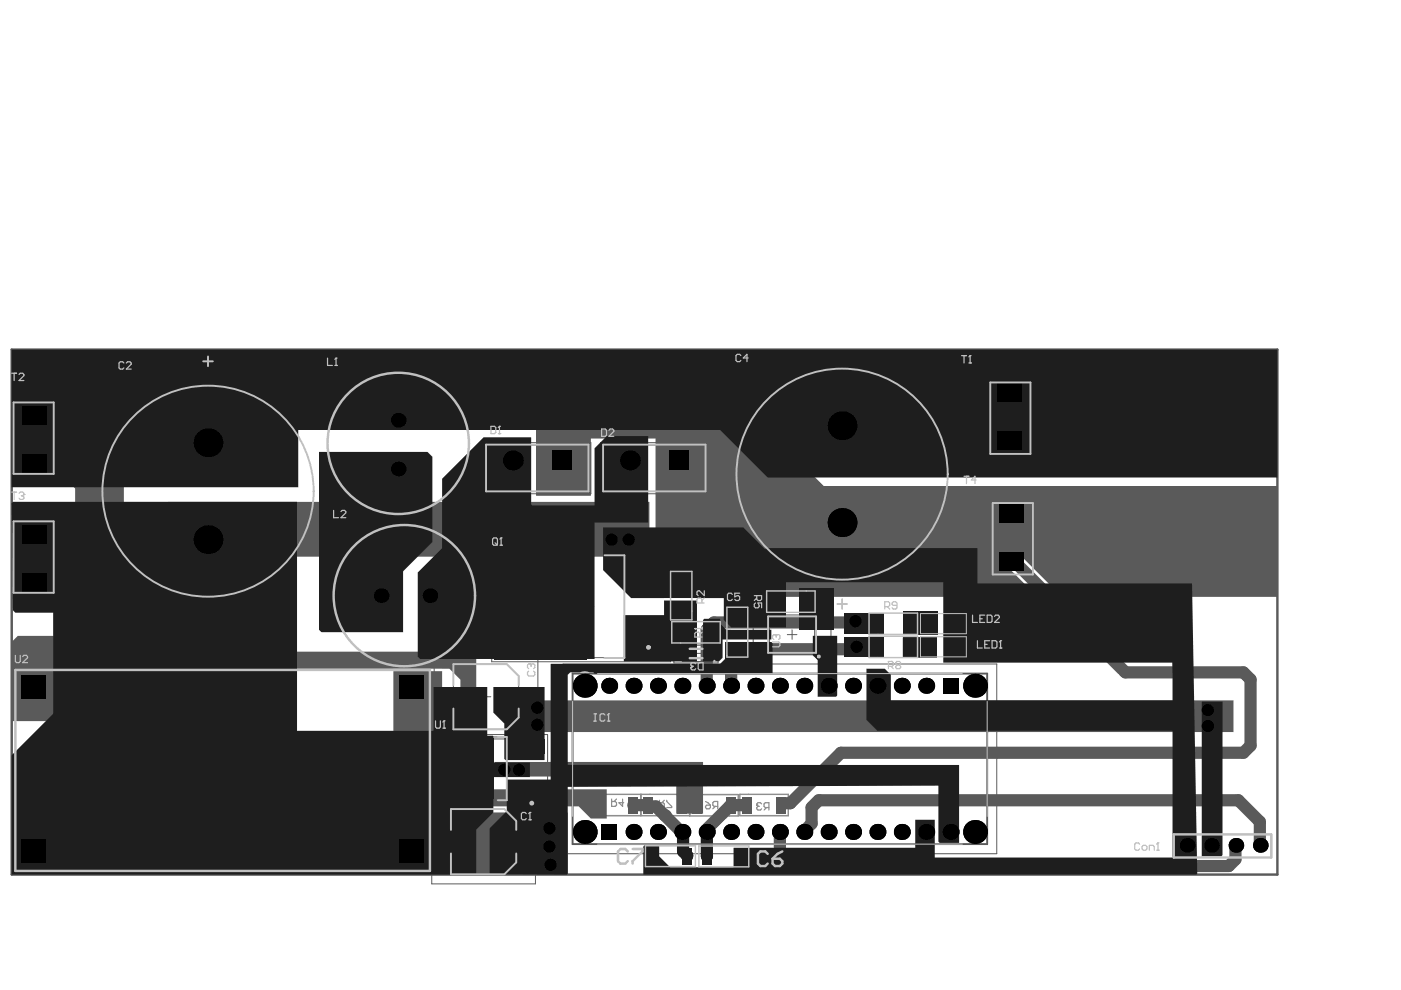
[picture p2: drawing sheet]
<svg xmlns="http://www.w3.org/2000/svg" width="297mm" height="210mm" viewBox="0 0 297 210" stroke-linecap="round" stroke-linejoin="round" font-family="sans-serif">
<g fill="none" stroke="#5a5a5a" stroke-width=".21">
<path d="M102.5 93.9h22.8v10.8h-22.8zM103 94.4h21.8v9.8h-21.8zM127.4 93.9h22.7v10.8h-22.7zM127.9 94.4h21.7v9.8h-21.7zM104.2 116.9h38v23.4h-38zM112.7 117.8h19.7v21.6h-19.7zM124.8 101.6l-2.6 2.6M149.6 101.6l-2.6 2.6M92.1 138.8h21.9v17.9h-21.9zM123.8 128.6h2.1M124.9 127.6v2M142.9 136.5h9.3v4.1h-9.3z"/>
<path d="M144.7 136.8h5.8v3.5h-5.8zM146.5 138.5h2.1M147.6 137.5v2M159.7 130.4h16.5v8.3h-16.5zM163.2 130.7h9.5v7.7h-9.5zM166.9 134.6h2.1M167.9 133.5v2.1M93.1 155.7h23v14.5h-23zM94.8 156.3h12.6v13.4h-12.6zM96.1 140.8h11.3l2.6 2.5v8.8l-2.6 2.5h-11.3zM102 147.7h2.1M103 146.7v2"/>
<path d="M119.4 140.8h91.9v40.2h-91.9zM91.5 169.5h22v17.9h-22zM95.6 171.5h11.3l2.6 2.6v8.8l-2.6 2.5h-11.3zM101.5 178.5h2M102.5 177.4v2.1M103.6 163h2M104.6 161.9v2.1"/>
</g>
<path d="M121.4 142.8h87.9v36.2h-87.9z" fill="none" stroke="#5a5a5a" stroke-width=".41"/>
<path d="M2.5 74.1h268.3v111.3h-268.3z" fill="none" stroke="#5a5a5a" stroke-width=".52"/>
<path d="M125.6 168.4h10.2v4.5h-10.2zM135.9 168.4h10.3v4.5h-10.3zM146.3 168.5h10.2v4.5h-10.2zM156.9 168.4h10.2v4.5h-10.2z" fill="none" stroke="#8c8c8c" stroke-width=".31"/>
<g fill="none" stroke="#8c8c8c" stroke-width=".26">
<path d="M129.7 169.4v1.6h.8l.2-.3v-.5l-.2-.3h-.8M130.7 169.4l-.5 .5M132 169.4v1.6l-.8-.8h1.1M139.8 169.7v1.5h.8l.2-.2v-.5l-.2-.3h-.8M140.8 169.7l-.5 .5M141.4 169.7v.2l1 1.1v.2h-1M149.6 169.9l1 .8M149.6 171l.2-.3h.8v.5l-.2 .3h-.6l-.2-.3zM151.7 171l-.6 .5M152.2 171h-.8l-.3-.3v-.5l.3-.3h.8v1.6M160.4 170.7h.1M160.4 170.7l.3 .3"/>
<path d="M160.7 171h.3M160.7 171l-.3 .2v.3l.3 .2h.5l.3-.2M161.5 170.5l-.3-.3h-.5l-.3 .3v.2M162.5 171.2l-.5 .5M163 171.2h-.8l-.2-.2v-.5l.2-.3h.8v1.5"/>
</g>
<g fill="#5a5a5a">
<path d="M104.9 161.5h44.2v11h-5.7v-7.9h-38.5z"/>
<path d="M35.6 106.4h102.1v10.3l.2 .3-1 1h-101.3z"/>
<path d="M2.5 74.1h96.4v15.8l-1.3 1.3h-34.6v11.8h-36.7v35.2h74.7v29.2h27.6v6.2h-3.3l-2.6-2.6h-25.1v-26.9l-2.3-2.3h-60.8l-11.1 11.1h-20.9v-16.8l1.3-1.3h12.1v-31.2l-.5-.6h-12.9z"/>
<path d="M83.4 142.3h10.3v27.4l2.6 2.6h24.1v13.1h-29.2v-9.3h-7.8z"/>
<path d="M111.5 148.5h150v6.7h-150z"/>
<path d="M113.6 74.1h47.9v15.8l13.2 13.1h96.1v23.5h-45.6l-8.8-8.7a2.15 2.15 0 0 0-2.5-.5 2.15 2.15 0 0 0-1.2 2.2 1.79 1.79 0 0 0 1.6 1.4l5.5 5.4-.1 .2h-80.7v-33.5h-13.7v12.1h-11.7z"/>
</g>
<path d="M155 139.2v6.2M155 170.7h2.4M172.1 171.2v3.4M267.1 174.2l.1 5" fill="none" stroke="#5a5a5a" stroke-width="2.6"/>
<circle cx="157.4" cy="170.7" r="1.29" fill="#5a5a5a"/>
<path d="M181.6 137.1l-.5 .6" fill="none" stroke="#5a5a5a" stroke-width="2.6"/>
<circle cx="141" cy="172.9" r="1.29" fill="#5a5a5a"/>
<path d="M137.5 170.7l.3 .3h1.2l5.5 5.4h.2M150 175.7v.5l-.2 .2" fill="none" stroke="#5a5a5a" stroke-width="2.6"/>
<circle cx="154.7" cy="171" r="1.29" fill="#5a5a5a"/>
<path d="M214.5 119.1h.6l23.5 23.5h25l1.5 1.5v14l-1.5 1.5h-85.3l-10.7 10.7h-1.7M181.1 137.7h-24.6l-1.5 1.5M181.4 131.7l-.3 .3h-29.7l-1.6 1.5v11.9M134.3 170.7h3.2M155 170.7l-5 5M165.4 176.4v5.7l1.5 1.5h93.6l1.4-1.4 .1-3M172.1 174.6l-1.6 1.6v.2M172.1 171.2l1.5-1.5h89l4.5 4.5" fill="none" stroke="#5a5a5a" stroke-width="2.6"/>
<g fill="#000">
<circle cx="44.1" cy="93.9" r="3.1"/>
<circle cx="84.4" cy="99.4" r="1.55"/>
<circle cx="84.4" cy="89.1" r="1.55"/>
<circle cx="108.7" cy="97.6" r="2.11"/>
<circle cx="133.6" cy="97.6" r="2.11"/>
<circle cx="178.5" cy="90.3" r="3.1"/>
<circle cx="44.1" cy="114.4" r="3.1"/>
<circle cx="129.7" cy="114.4" r="1.29"/>
<circle cx="133.3" cy="114.4" r="1.29"/>
<circle cx="178.5" cy="110.8" r="3.1"/>
<circle cx="80.8" cy="126.3" r="1.55"/>
<circle cx="91.2" cy="126.3" r="1.55"/>
<circle cx="110.5" cy="131.8" r="1.29"/>
<circle cx="110.5" cy="120.3" r="1.29"/>
<circle cx="110.5" cy="125" r="1.29"/>
<circle cx="110.5" cy="136.6" r="1.29"/>
<circle cx="114.6" cy="131.8" r="1.29"/>
<circle cx="114.6" cy="120.3" r="1.29"/>
<circle cx="114.6" cy="125" r="1.29"/>
<circle cx="114.6" cy="136.6" r="1.29"/>
<circle cx="118.3" cy="131.8" r="1.29"/>
<circle cx="118.3" cy="120.3" r="1.29"/>
<circle cx="118.3" cy="125" r="1.29"/>
<circle cx="118.3" cy="136.6" r="1.29"/>
<circle cx="122.1" cy="131.8" r="1.29"/>
<circle cx="122.1" cy="120.3" r="1.29"/>
<circle cx="122.1" cy="125" r="1.29"/>
<circle cx="122.1" cy="136.6" r="1.29"/>
<circle cx="181.4" cy="131.7" r="1.29"/>
<circle cx="181.6" cy="137.1" r="1.29"/>
<circle cx="113.9" cy="150.1" r="1.29"/>
<circle cx="113.9" cy="153.7" r="1.29"/>
<circle cx="124" cy="145.4" r="2.52"/>
<circle cx="129.2" cy="145.4" r="1.7"/>
<circle cx="134.3" cy="145.4" r="1.7"/>
<circle cx="139.5" cy="145.4" r="1.7"/>
<circle cx="144.7" cy="145.4" r="1.7"/>
<circle cx="149.8" cy="145.4" r="1.7"/>
<circle cx="155" cy="145.4" r="1.7"/>
<circle cx="160.2" cy="145.4" r="1.7"/>
<circle cx="165.4" cy="145.4" r="1.7"/>
<circle cx="170.5" cy="145.4" r="1.7"/>
<circle cx="175.7" cy="145.4" r="1.7"/>
<circle cx="180.9" cy="145.4" r="1.7"/>
<circle cx="186" cy="145.4" r="1.7"/>
<circle cx="191.2" cy="145.4" r="1.7"/>
<circle cx="196.4" cy="145.4" r="1.7"/>
<circle cx="206.7" cy="145.4" r="2.52"/>
<circle cx="256.1" cy="150.6" r="1.29"/>
<circle cx="256.1" cy="153.9" r="1.29"/>
<circle cx="106.9" cy="163.2" r="1.29"/>
<circle cx="110" cy="163.2" r="1.29"/>
<circle cx="116.5" cy="179.5" r="1.29"/>
<circle cx="116.5" cy="175.6" r="1.29"/>
<circle cx="124" cy="176.4" r="2.52"/>
<circle cx="134.3" cy="176.4" r="1.7"/>
<circle cx="139.5" cy="176.4" r="1.7"/>
<circle cx="144.7" cy="176.4" r="1.7"/>
<circle cx="149.8" cy="176.4" r="1.7"/>
<circle cx="155" cy="176.4" r="1.7"/>
<circle cx="160.2" cy="176.4" r="1.7"/>
<circle cx="165.4" cy="176.4" r="1.7"/>
<circle cx="170.5" cy="176.4" r="1.7"/>
<circle cx="175.7" cy="176.4" r="1.7"/>
<circle cx="180.9" cy="176.4" r="1.7"/>
<circle cx="186" cy="176.4" r="1.7"/>
<circle cx="191.2" cy="176.4" r="1.7"/>
<circle cx="196.4" cy="176.4" r="1.7"/>
<circle cx="201.5" cy="176.4" r="1.7"/>
<circle cx="206.7" cy="176.4" r="2.52"/>
<circle cx="251.7" cy="179.2" r="1.55"/>
<circle cx="256.9" cy="179.2" r="1.55"/>
<circle cx="262" cy="179.2" r="1.55"/>
<circle cx="267.2" cy="179.2" r="1.55"/>
<circle cx="116.7" cy="183.4" r="1.29"/>
</g>
<g fill="#000">
<path d="M4.8 86.1h5.1v3.9h-5.1z" fill-rule="evenodd"/>
<path d="M117 95.5h4.2v4.2h-4.2z" fill-rule="evenodd"/>
<path d="M141.8 95.5h4.2v4.2h-4.2z" fill-rule="evenodd"/>
<path d="M211.4 81.3h5.1v3.9h-5.1z" fill-rule="evenodd"/>
<path d="M211.4 91.6h5.1v3.8h-5.1z" fill-rule="evenodd"/>
<path d="M4.8 96.4h5.1v3.8h-5.1z" fill-rule="evenodd"/>
<path d="M4.8 111.4h5.1v3.8h-5.1z" fill-rule="evenodd"/>
<path d="M211.9 117.1h5.1v3.9h-5.1z" fill-rule="evenodd"/>
<path d="M211.9 106.9h5.1v3.9h-5.1z" fill-rule="evenodd"/>
<path d="M4.8 121.6h5.1v3.8h-5.1z" fill-rule="evenodd"/>
<path d="M4.6 143.1h5.1v5.1h-5.1z" fill-rule="evenodd"/>
<path d="M84.7 143.1h5.1v5.1h-5.1z" fill-rule="evenodd"/>
<path d="M199.9 143.7h3.3v3.4h-3.3z" fill-rule="evenodd"/>
<path d="M4.6 178h5.1v5.1h-5.1z" fill-rule="evenodd"/>
<path d="M84.7 178h5.1v5.1h-5.1z" fill-rule="evenodd"/>
<path d="M127.5 174.7h3.4v3.4h-3.4z" fill-rule="evenodd"/>
</g>
<g fill="#5a5a5a">
<path d="M126.1 169h2.1v3.4h-2.1z" fill-rule="evenodd"/>
<path d="M133.3 169h2v3.4h-2z" fill-rule="evenodd"/>
<path d="M146.8 169h2v3.4h-2z" fill-rule="evenodd"/>
<path d="M153.9 169h2.1v3.4h-2.1z" fill-rule="evenodd"/>
<path d="M136.5 169h2v3.4h-2z" fill-rule="evenodd"/>
<path d="M143.6 169h2v3.4h-2z" fill-rule="evenodd"/>
<path d="M157.4 169h2v3.4h-2z" fill-rule="evenodd"/>
<path d="M164.5 169h2.1v3.4h-2.1z" fill-rule="evenodd"/>
</g>
<g fill="#1e1e1e">
<path d="M104.6 145.7h10.9v15.5h-8.3l-.3-.3v-7.5l-2.3-2.3z"/>
<path d="M191.4 135.1h7.3v4.4h-7.3z"/>
<path d="M191.5 129.6h7.2v5h-7.2z"/>
<path d="M172.3 134.8h5.2v12.7l-.3 .2h-3.8v-7.7l-1.1-1.1z"/>
<path d="M169.5 124.7h7.2v8.8h-7.2z"/>
<path d="M254.9 148.8h4.3v32.5l-.3 .3h-4.1z"/>
<path d="M179.1 135.1h8.2v4.1h-8.2z"/>
<path d="M179.1 129.9h8.2v4.4h-8.2z"/>
<path d="M67.6 95.8h23l1.1 1.1v18l-6.2 6.2v12.9h-17.4l-.5-.5z"/>
<path d="M132.3 130.4h8.5v-3.1h7v12.9h-15.5z"/>
<path d="M149.1 131.5l.2-.3h3.4v1l1.3 1.3h9.5v2.1h-10.3v3.9l-.8 .7h-3.3z"/>
<path d="M93.7 101.5l8.8-8.8h10.1v14.2l.3 .3h13.2v-12.2l2.5-2.5h8.8v18.3h-11.3v28.9h-37l-.5-.5v-17.8l5.1-5.2z"/>
<path d="M2.5 106.7l.2-.3h60.3v48.6h28.8l.1-.2v-9.1h11.4v10.3h1.2l.1 .2v5.5h7.8v3.1h-7.8v7.5l-3.6 3.6v9.5h-98.5v-25.3l8.8-8.8v-21.4h-8l-.6-.5z"/>
<path d="M127.9 111.8h29.7l4.6 4.7 .3-.3h44.7v7.5h45.5l1.1 61.5-.1 .2h-117.3v-5.9l.3-.3h3.1v2.4l2.3 2.3h13.4v-4.2h38.5v-5.9h4.2v8h50.4l-.1-41.3h-48.5v-17h-33.4v9.5h-11.6l-1.5-1.5v-4.7h-19.7l-5.9-5.9z"/>
<path d="M183.7 141.8h3.9l1.3 1.3v5.4h60.5v6.5h-63.4l-2.3-2.4z"/>
<path d="M116.7 140.8h36l1-1.1v-3.6h9.9l.2 .3v6.4h-37.7l-.3-.2h-.7a2.94 2.94 0 0 0-2.2 0h-2l-.5 .5v19.1h83v16.5h-4.2l-.2-.2v-11.9l-78.6 .2v18.5l-.2 .1h-16.4v-9.8l3.6-3.6v-6.7h9.3z"/>
<path d="M2.5 74.1h268.3v27.1h-108l-10.1-10h-89.5v12.1h-60.7z"/>
</g>
<path d="M144.7 176.4l.1 .1v4l.9 1.1M149.8 176.4h.1M149.9 176.4v5.2" fill="none" stroke="#1e1e1e" stroke-width="2.6"/>
<g fill="#000">
<circle cx="44.1" cy="93.9" r="3.1"/>
<circle cx="84.4" cy="99.4" r="1.55"/>
<circle cx="84.4" cy="89.1" r="1.55"/>
<circle cx="108.7" cy="97.6" r="2.11"/>
<circle cx="133.6" cy="97.6" r="2.11"/>
<circle cx="178.5" cy="90.3" r="3.1"/>
<circle cx="44.1" cy="114.4" r="3.1"/>
<circle cx="129.7" cy="114.4" r="1.29"/>
<circle cx="133.3" cy="114.4" r="1.29"/>
<circle cx="178.5" cy="110.8" r="3.1"/>
<circle cx="80.8" cy="126.3" r="1.55"/>
<circle cx="91.2" cy="126.3" r="1.55"/>
<circle cx="110.5" cy="131.8" r="1.29"/>
<circle cx="110.5" cy="120.3" r="1.29"/>
<circle cx="110.5" cy="125" r="1.29"/>
<circle cx="110.5" cy="136.6" r="1.29"/>
<circle cx="114.6" cy="131.8" r="1.29"/>
<circle cx="114.6" cy="120.3" r="1.29"/>
<circle cx="114.6" cy="125" r="1.29"/>
<circle cx="114.6" cy="136.6" r="1.29"/>
<circle cx="118.3" cy="131.8" r="1.29"/>
<circle cx="118.3" cy="120.3" r="1.29"/>
<circle cx="118.3" cy="125" r="1.29"/>
<circle cx="118.3" cy="136.6" r="1.29"/>
<circle cx="122.1" cy="131.8" r="1.29"/>
<circle cx="122.1" cy="120.3" r="1.29"/>
<circle cx="122.1" cy="125" r="1.29"/>
<circle cx="122.1" cy="136.6" r="1.29"/>
<circle cx="181.4" cy="131.7" r="1.29"/>
<circle cx="181.6" cy="137.1" r="1.29"/>
<circle cx="113.9" cy="150.1" r="1.29"/>
<circle cx="113.9" cy="153.7" r="1.29"/>
<circle cx="124" cy="145.4" r="2.52"/>
<circle cx="129.2" cy="145.4" r="1.7"/>
<circle cx="134.3" cy="145.4" r="1.7"/>
<circle cx="139.5" cy="145.4" r="1.7"/>
<circle cx="144.7" cy="145.4" r="1.7"/>
<circle cx="149.8" cy="145.4" r="1.7"/>
<circle cx="155" cy="145.4" r="1.7"/>
<circle cx="160.2" cy="145.4" r="1.7"/>
<circle cx="165.4" cy="145.4" r="1.7"/>
<circle cx="170.5" cy="145.4" r="1.7"/>
<circle cx="175.7" cy="145.4" r="1.7"/>
<circle cx="180.9" cy="145.4" r="1.7"/>
<circle cx="186" cy="145.4" r="1.7"/>
<circle cx="191.2" cy="145.4" r="1.7"/>
<circle cx="196.4" cy="145.4" r="1.7"/>
<circle cx="206.7" cy="145.4" r="2.52"/>
<circle cx="256.1" cy="150.6" r="1.29"/>
<circle cx="256.1" cy="153.9" r="1.29"/>
<circle cx="106.9" cy="163.2" r="1.29"/>
<circle cx="110" cy="163.2" r="1.29"/>
<circle cx="116.5" cy="179.5" r="1.29"/>
<circle cx="116.5" cy="175.6" r="1.29"/>
<circle cx="124" cy="176.4" r="2.52"/>
<circle cx="134.3" cy="176.4" r="1.7"/>
<circle cx="139.5" cy="176.4" r="1.7"/>
<circle cx="144.7" cy="176.4" r="1.7"/>
<circle cx="149.8" cy="176.4" r="1.7"/>
<circle cx="155" cy="176.4" r="1.7"/>
<circle cx="160.2" cy="176.4" r="1.7"/>
<circle cx="165.4" cy="176.4" r="1.7"/>
<circle cx="170.5" cy="176.4" r="1.7"/>
<circle cx="175.7" cy="176.4" r="1.7"/>
<circle cx="180.9" cy="176.4" r="1.7"/>
<circle cx="186" cy="176.4" r="1.7"/>
<circle cx="191.2" cy="176.4" r="1.7"/>
<circle cx="196.4" cy="176.4" r="1.7"/>
<circle cx="201.5" cy="176.4" r="1.7"/>
<circle cx="206.7" cy="176.4" r="2.52"/>
<circle cx="251.7" cy="179.2" r="1.55"/>
<circle cx="256.9" cy="179.2" r="1.55"/>
<circle cx="262" cy="179.2" r="1.55"/>
<circle cx="267.2" cy="179.2" r="1.55"/>
<circle cx="116.7" cy="183.4" r="1.29"/>
</g>
<g fill="#000">
<path d="M4.8 86.1h5.1v3.9h-5.1z" fill-rule="evenodd"/>
<path d="M117 95.5h4.2v4.2h-4.2z" fill-rule="evenodd"/>
<path d="M141.8 95.5h4.2v4.2h-4.2z" fill-rule="evenodd"/>
<path d="M211.4 81.3h5.1v3.9h-5.1z" fill-rule="evenodd"/>
<path d="M211.4 91.6h5.1v3.8h-5.1z" fill-rule="evenodd"/>
<path d="M4.8 96.4h5.1v3.8h-5.1z" fill-rule="evenodd"/>
<path d="M4.8 111.4h5.1v3.8h-5.1z" fill-rule="evenodd"/>
<path d="M211.9 117.1h5.1v3.9h-5.1z" fill-rule="evenodd"/>
<path d="M211.9 106.9h5.1v3.9h-5.1z" fill-rule="evenodd"/>
<path d="M4.8 121.6h5.1v3.8h-5.1z" fill-rule="evenodd"/>
<path d="M4.6 143.1h5.1v5.1h-5.1z" fill-rule="evenodd"/>
<path d="M84.7 143.1h5.1v5.1h-5.1z" fill-rule="evenodd"/>
<path d="M199.9 143.7h3.3v3.4h-3.3z" fill-rule="evenodd"/>
<path d="M4.6 178h5.1v5.1h-5.1z" fill-rule="evenodd"/>
<path d="M84.7 178h5.1v5.1h-5.1z" fill-rule="evenodd"/>
<path d="M127.5 174.7h3.4v3.4h-3.4z" fill-rule="evenodd"/>
</g>
<g fill="#1e1e1e">
<path d="M191.9 135.4h2.1v3.5h-2.1z" fill-rule="evenodd"/>
<path d="M195.5 135.4h2.5v3.5h-2.5z" fill-rule="evenodd"/>
<path d="M137.6 179.8h2v3.5h-2z" fill-rule="evenodd"/>
<path d="M150.1 132.3h2.1v3.5h-2.1z" fill-rule="evenodd"/>
<path d="M149.6 137.6h2.3v1.9h-2.3z" fill-rule="evenodd"/>
<path d="M191.9 130.5h2.1v3.5h-2.1z" fill-rule="evenodd"/>
<path d="M195.5 130.5h2.5v3.5h-2.5z" fill-rule="evenodd"/>
<path d="M163.1 125.9h2v3.4h-2z" fill-rule="evenodd"/>
<path d="M170.2 125.9h2.1v3.4h-2.1z" fill-rule="evenodd"/>
<path d="M160.3 136.3h2.4v1.7h-2.4z" fill-rule="evenodd"/>
<path d="M154.6 136.6h3.4v2h-3.4z" fill-rule="evenodd"/>
<path d="M160.3 131.2h2.4v1.6h-2.4z" fill-rule="evenodd"/>
<path d="M173.1 136.3h2.5v1.7h-2.5z" fill-rule="evenodd"/>
<path d="M173.1 131.2h2.5v1.6h-2.5z" fill-rule="evenodd"/>
<path d="M184.8 135.4h2.1v3.5h-2.1z" fill-rule="evenodd"/>
<path d="M202 135.4h2.5v3.5h-2.5z" fill-rule="evenodd"/>
<path d="M94 145.8h7.1v3.8h-7.1z" fill-rule="evenodd"/>
<path d="M109.9 166.1h5.7v3h-5.7z" fill-rule="evenodd"/>
<path d="M105 145.8h7.1v3.8h-7.1z" fill-rule="evenodd"/>
<path d="M109.9 156.8h5.7v3.1h-5.7z" fill-rule="evenodd"/>
<path d="M148.9 179.8h2v3.5h-2z" fill-rule="evenodd"/>
<path d="M144.7 179.8h2v3.5h-2z" fill-rule="evenodd"/>
<path d="M143 132.3h2v3.5h-2z" fill-rule="evenodd"/>
<path d="M143.3 137.6h2.2v1.9h-2.2z" fill-rule="evenodd"/>
<path d="M142.7 121.7h3.4v2h-3.4z" fill-rule="evenodd"/>
<path d="M156 179.8h2v3.5h-2z" fill-rule="evenodd"/>
<path d="M160.3 133.7h2.4v1.7h-2.4z" fill-rule="evenodd"/>
<path d="M154.6 129.5h3.4v2h-3.4z" fill-rule="evenodd"/>
<path d="M184.8 130.5h2.1v3.5h-2.1z" fill-rule="evenodd"/>
<path d="M202 130.5h2.5v3.5h-2.5z" fill-rule="evenodd"/>
<path d="M93.5 176.6h7v3.7h-7z" fill-rule="evenodd"/>
<path d="M104.5 176.6h7v3.7h-7z" fill-rule="evenodd"/>
<path d="M142.7 128.8h3.4v2.1h-3.4z" fill-rule="evenodd"/>
<path d="M133.6 131.4h7.8v4.7h-7.8z" fill-rule="evenodd"/>
<path d="M133.6 121.1h7.8v4.7h-7.8z" fill-rule="evenodd"/>
<path d="M104.9 117.4h19.6v22.4h-19.6z" fill-rule="evenodd"/>
<path d="M92.3 156.6h12.4v12.8h-12.4z" fill-rule="evenodd"/>
</g>
<g fill="none" stroke="#c0c0c0" stroke-width=".41">
<path d="M43.1 76.6h2M44.1 75.6v2M2.9 85.3h8.5v15.2h-8.5zM103 94.3h21.8v9.9h-21.8zM127.9 94.3h21.7v9.9h-21.7zM210 81.1h8.5v15.1h-8.5zM2.9 110.5h8.5v15.2h-8.5zM128.2 117.7h4.2v21.8h-4.2M210.5 106.7h8.5v15.1h-8.5zM162.8 130.7h10.2v7.7h-10.2zM177.5 128.1h2.1M178.5 127v2.1"/>
<path d="M96.1 145.2v-4.4h11.3l2.6 2.5v1.9M96.1 150.2v4.4h11.3l2.6-2.5v-1.9M105.5 156.3h1.9v13.4h-1.9M95.6 176v-4.5h11.3l2.6 2.6v1.9M95.6 180.9v4.5h11.3l2.6-2.5v-2"/>
<circle cx="44.1" cy="104.1" r="22.4"/>
<circle cx="178.5" cy="100.5" r="22.4"/>
</g>
<path d="M142.2 121.2h4.5v10.2h-4.5zM142.4 131.8h10.3v4.5h-10.3zM154.1 128.8h4.4v10.5h-4.4zM162.5 125.3h10.3v4.5h-10.3zM184.3 134.9h10.2v4.5h-10.2zM184.3 130h10.2v4.5h-10.2zM136.8 179.3h10.6v4.4h-10.6zM148.2 179.4h10.6v4.4h-10.6z" fill="none" stroke="#c0c0c0" stroke-width=".31"/>
<g fill="none" stroke="#c0c0c0" stroke-width=".52">
<path d="M146.2 139.5h2.7M146.2 137.6h2.7M3.3 142h87.9v42.7h-87.9zM248.9 176.9h20.6v4.9h-20.6zM133.1 180.5l-.5-.5h-1.1l-.5 .5v2.1l.5 .5h1.1l.5-.5M134.1 180h2.1v.5l-2.1 2.1v.5M162.8 181l-.5-.5h-1.1l-.5 .5v2.1l.5 .5h1.1l.5-.5M163.8 182.1h1.6l.5 .5v.5l-.5 .5h-1.1l-.5-.5zM165.9 180.5l-1.1 .5-1 1.1"/>
<circle cx="84.4" cy="94" r="15"/>
<circle cx="85.7" cy="126.3" r="15"/>
</g>
<g fill="none" stroke="#c0c0c0" stroke-width=".21">
<path d="M195.2 130.1h9.7v4.3h-9.7zM195.2 135h9.7v4.3h-9.7zM121.4 148.7v24.4M126.7 142.8h77.3M209.3 148.7v24.4M126.7 179h77.3"/>
<circle cx="151.5" cy="140.1" r=".1"/>
</g>
<g fill="none" stroke="#c0c0c0" stroke-width=".26">
<path d="M2.5 79.1h1M3 79.1v1.6M4 79.4l.3-.3h.5l.3 .3v.3l-1.1 1h1.1M26.3 77l-.3-.3h-.5l-.3 .3v1l.3 .3h.5l.3-.3M26.8 77l.2-.3h.6l.2 .3v.2l-1 1.1h1M69.4 75.9v1.6h1.1M71 77.5h.5M71.2 75.9h.1M71.2 75.9v1.6M71.2 75.9l-.2 .3M157.1 75.4l-.3-.3h-.5l-.3 .3v1l.3 .3h.5l.3-.3M158.6 75.9h-1l.8-.8v1.6"/>
<path d="M203.9 75.4h1M204.4 75.4v1.6M205.4 77h.5M205.7 75.4h.1M205.7 75.4v1.6M205.7 75.4l-.3 .3M104.1 90.4h.8l.2 .3v1l-.2 .2h-.8zM105.6 91.9h.5M105.9 90.4h.1M105.9 90.4v1.5M105.9 90.4l-.3 .3M127.6 91h.7l.3 .2v1.1l-.3 .2h-.7z"/>
<path d="M129.1 91.2l.3-.2h.5l.2 .2v.3l-1 1h1M2.5 104.3h1M3 104.3v1.6M4 104.6l.3-.3h.5l.3 .3v.3M4.5 105.1h.3M4.8 105.1l.3 .3v.2l-.3 .3h-.5l-.3-.3M5.1 104.9h.1M5.1 104.9l-.3 .2M70.7 108.2v1.6h1.1M72.3 108.5l.2-.3h.6l.2 .3v.2l-1 1.1h1M104.4 114.3l.3-.2h.5l.3 .2v1l-.3 .3h-.5l-.3-.3zM105 115.1l.5 .5"/>
<path d="M106 115.6h.5M106.2 114.1h.1M106.2 114.1v1.5M106.2 114.1l-.2 .2M204.4 101h1M204.9 101v1.5M207 101.8h-1.1l.8-.8v1.5M3.3 138.9v1.3l.2 .3h.5l.3-.3v-1.3M4.8 139.2l.3-.3h.5l.2 .3v.3l-1 1h1M147.3 133.3h.1M147.3 133.3l.3 .2M147.3 133.3h1.6"/>
<path d="M148.3 135.1v-.8l-.2-.3h-.5l-.3 .3v.8h1.6M148.8 127.8v-.7l-.3-.3h-.5l-.2 .3v.7h1.5M148.9 134l-.6 .6M148.9 133v.5M149.3 125.3v1l-1-1h-.3l-.2 .2v.5l.2 .3M149.3 126.8l-.5 .5M155.3 126l-.3-.2h-.5l-.3 .2v1.1l.3 .2h.5l.3-.2M156.8 125.8h-1v.7l.5-.2h.3l.2 .2v.6l-.2 .2h-.6l-.2-.2M159.9 126.3h1.6v.8l-.3 .2h-.5l-.3-.2v-.8M160.2 127.8l-.3 .3v.5l.3 .3h.5l.3-.3-.3-.8h.8v1.1M160.4 126.8l-.5 .5M163.8 136.1h1.3l.3 .3v.5l-.3 .2h-1.3"/>
<path d="M164.3 134.6h.1M164.3 134.6h-.2l-.3 .2v.5l.3 .3M164.3 134.6l.3 .2M164.6 134.8l.2-.2h.3l.3 .2v.5l-.3 .3M164.6 134.8v.3M187.6 128.6h.8l.2-.2v-.6l-.2-.2h-.8v1.5M188.1 128.6l.5 .5M190.2 128.4h-.8l-.3-.3v-.3l.3-.2h.5l.3 .2v1.1l-.3 .2h-.5l-.3-.2M206.2 130.4v1.6h1M207.2 135.8v1.6h1.1M207.8 131.2h.5M208.8 130.4h-1v1.6h1"/>
<path d="M208.8 136.6h.5M209.3 130.4h.8l.2 .3v1l-.2 .3h-.8zM209.8 135.8h-1v1.6h1M210.3 135.8h.8l.3 .3v1l-.3 .3h-.8zM210.9 130.7l.2-.3h.5l.3 .3v.2l-1 1.1h1M211.9 137.4h.5M212.1 135.8h.1M212.1 135.8v1.6M212.1 135.8l-.2 .3M92.3 152.8v1.3l.3 .3h.5l.3-.3v-1.3M93.9 154.4h.5M94.1 152.8h.1"/>
<path d="M94.1 152.8v1.6M94.1 152.8l-.2 .3M112.1 142.3l-.3 .3v.5l.3 .2h1l.3-.2v-.5l-.3-.3M112.4 140.8h.1M112.4 140.8h-.3l-.3 .2v.5l.3 .3M112.4 140.8l.2 .2M112.6 141l.3-.2h.2l.3 .2v.5l-.3 .3M112.6 141v.3M125.9 151.3h.5M125.9 152.9h.5M126.2 151.3v1.6M128.3 151.6l-.3-.3h-.5l-.3 .3v1l.3 .3h.5l.3-.3"/>
<path d="M128.8 152.9h.5M129 151.3h.1M129 151.3v1.6M129 151.3l-.2 .3M146.5 141.5h.1M146.5 141.5v.3l.2 .2h.6l.2-.2M146.7 141.3l-.2 .2M146.7 141.3h.3M147.5 140.8l-.2-.3h-.6l-.2 .3v.2l.2 .3M148 140.8l.3-.3h.8v1.5h-.8l-.3-.2zM188.4 141.3h.7l.3-.3v-.5l-.3-.3h-.7v1.6M188.9 141.3l.5 .5"/>
<path d="M190.2 141l-.3-.2v-.3l.3-.3h.5l.2 .3v.3l-.2 .2M190.2 141l-.3 .3v.2l.3 .3h.5l.2-.3v-.2l-.2-.3M190.2 141h.5M111.6 172.5l-.3-.2h-.5l-.3 .2v1.1l.3 .2h.5l.3-.2M112.1 173.8h.5M112.4 172.3h.1M112.4 172.3v1.5M112.4 172.3l-.3 .2M241.6 179l-.2-.3h-.6l-.2 .3v1l.2 .3h.6l.2-.3M242.4 179.2h.5l.3 .3v.5l-.3 .3h-.5l-.3-.3v-.5zM245.5 178.7h.1M245.5 178.7v1.6"/>
<path d="M245.5 178.7l-.3 .3M243.7 180.3v-1.1h.8l.2 .3v.8M245.2 180.3h.6"/>
</g>
<g fill="none" stroke="#c0c0c0" stroke-width=".51">
<path d="M173.5 139.1h.2v.2h-.2z"/>
<circle cx="137.5" cy="137.3" r=".25"/>
<circle cx="112.7" cy="170.3" r=".25"/>
</g>
</svg>
